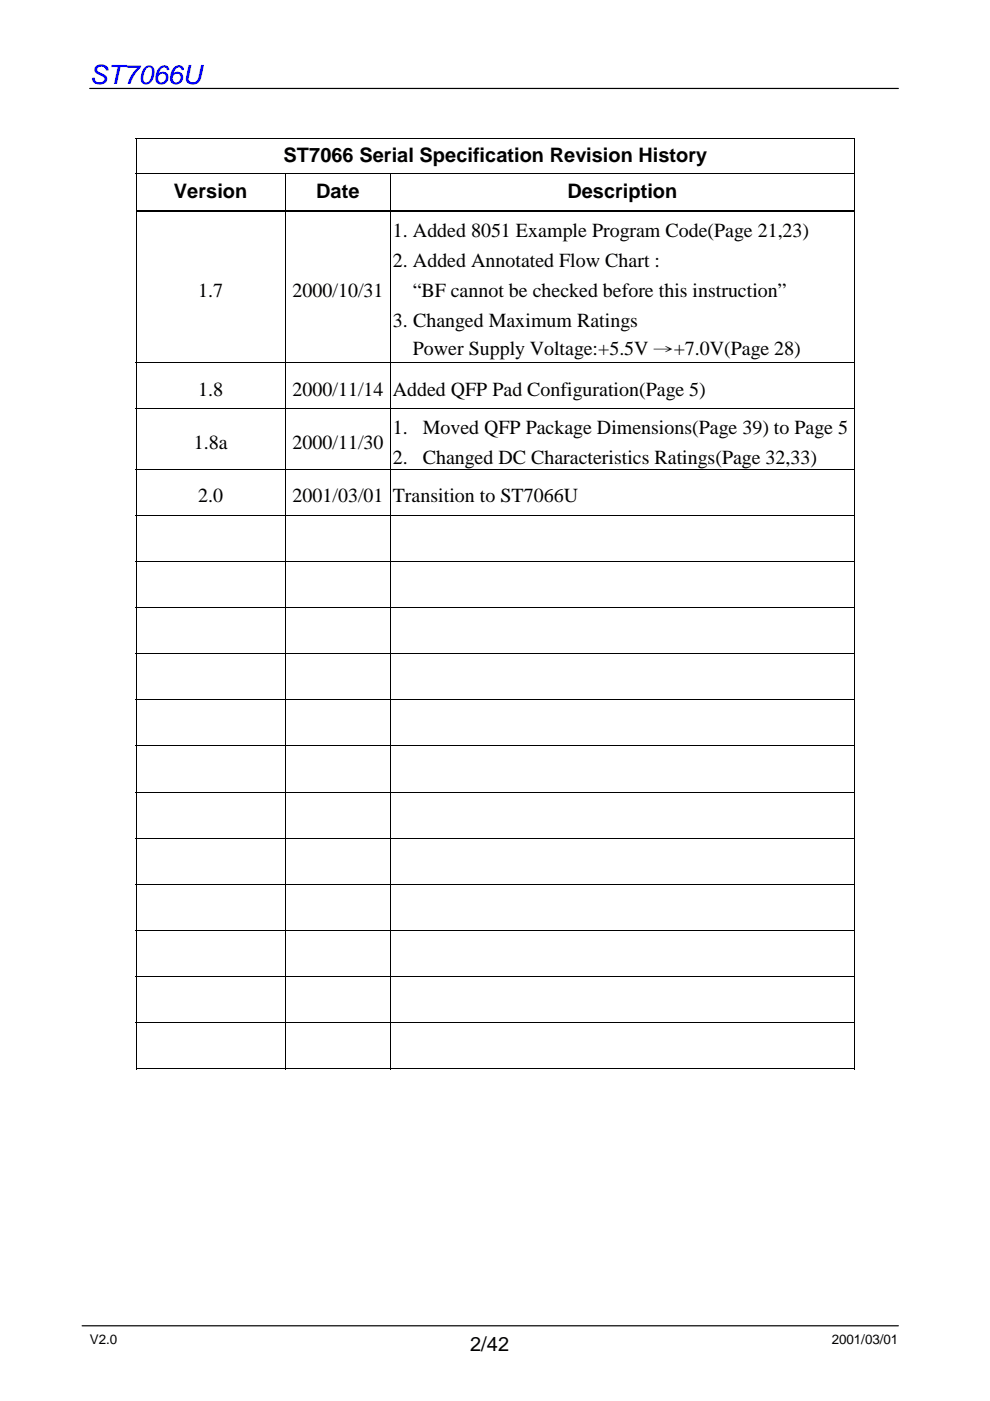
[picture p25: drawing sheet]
<svg xmlns="http://www.w3.org/2000/svg" width="210mm" height="297mm" viewBox="0 0 210 297" stroke-linecap="round" stroke-linejoin="round" font-family="sans-serif">
<defs><g id="words">
<text font-size="5.6" fill="#00f" x="19" y="17.9">ST7066U</text>
<g font-size="4.2">
<text x="60.1" y="34.4">ST7066 Serial Specification Revision History</text>
<text x="36.9" y="41.9">Version</text>
<text x="67.1" y="41.9">Date</text>
<text x="120.3" y="41.9">Description</text>
<text x="83.3" y="50.3">1. Added 8051 Example Program Code(Page 21,23)</text>
<text x="83.3" y="56.7">2. Added Annotated Flow Chart :</text>
<text x="42.1" y="63">1.7</text>
<text x="62" y="63">2000/10/31</text>
<text x="87.5" y="63">“BF cannot be checked before this instruction”</text>
<text x="83.3" y="69.4">3. Changed Maximum Ratings</text>
<text x="87.5" y="75.3">Power Supply Voltage:+5.5V →+7.0V(Page 28)</text>
<text x="42.1" y="83.9">1.8</text>
<text x="62" y="83.9">2000/11/14 Added QFP Pad Configuration(Page 5)</text>
<text x="41.1" y="95.2">1.8a</text>
<text x="62" y="95.2">2000/11/30</text>
<text x="83.3" y="92">1.</text>
<text x="89.6" y="92">Moved QFP Package Dimensions(Page 39) to Page 5</text>
<text x="83.3" y="98.4">2.</text>
<text x="89.6" y="98.4">Changed DC Characteristics Ratings(Page 32,33)</text>
<text x="42.1" y="106.5">2.0</text>
<text x="62" y="106.5">2001/03/01 Transition to ST7066U</text>
<text x="99.7" y="286.4">2/42</text>
</g>
<g font-size="2.8">
<text x="19" y="285">V2.0</text>
<text x="176.3" y="285">2001/03/01</text>
</g>
</g></defs>
<path d="M19 18.8h171.5M17.4 281.1h173.1" fill="none" stroke="#000" stroke-width=".25"/>
<g fill="none" stroke="#000" stroke-width=".21">
<path d="M28.8 29.5h152.5M28.8 36.8h152.5M28.8 29.5v7.2M28.8 36.9v7.5M60.6 36.9v7.5M82.8 36.9v7.5M181.2 29.5v7.2M181.2 36.9v7.5M28.8 45v31.8M28.9 44.5h31.6M28.9 44.9h31.6M60.6 45v31.8"/>
<path d="M61 44.5h21.7M61 44.9h21.7M82.8 45v31.8M83.2 44.5h98M83.2 44.9h98M181.2 45v31.8M28.8 76.8h152.5M28.8 76.9v9.6M60.6 76.9v9.6M82.8 76.9v9.6M181.2 76.9v9.6M28.8 86.6h152.5"/>
<path d="M28.8 99.5h152.5M28.8 86.7v12.7M28.8 99.6v9.6M60.6 86.7v12.7M60.6 99.6v9.6M82.8 86.7v12.7M82.8 99.6v9.6M181.2 86.7v12.7M181.2 99.6v9.6M28.8 109.3h152.5M28.8 119h152.5M28.8 109.3v9.7"/>
<path d="M28.8 119.1v9.6M60.6 109.3v9.7M60.6 119.1v9.6M82.8 109.3v9.7M82.8 119.1v9.6M181.2 109.3v9.7M181.2 119.1v9.6M28.8 128.8h152.5M28.8 138.6h152.5M28.8 128.9v9.6M28.8 138.7v9.6M60.6 128.9v9.6"/>
<path d="M60.6 138.7v9.6M82.8 128.9v9.6M82.8 138.7v9.6M181.2 128.9v9.6M181.2 138.7v9.6M28.8 148.4h152.5M28.8 158.2h152.5M28.8 148.5v9.6M28.8 158.2v9.7M60.6 148.5v9.6M60.6 158.2v9.7M82.8 148.5v9.6"/>
<path d="M82.8 158.2v9.7M181.2 148.5v9.6M181.2 158.2v9.7M28.8 167.9h152.5M28.8 177.7h152.5M28.8 168v9.6M28.8 177.8v9.6M60.6 168v9.6M60.6 177.8v9.6M82.8 168v9.6M82.8 177.8v9.6M181.2 168v9.6"/>
<path d="M181.2 177.8v9.6M28.8 187.5h152.5M28.8 197.3h152.5M28.8 187.6v9.6M28.8 197.4v9.6M60.6 187.6v9.6M60.6 197.4v9.6M82.8 187.6v9.6M82.8 197.4v9.6M181.2 187.6v9.6M181.2 197.4v9.6M28.8 207.1h152.5"/>
<path d="M28.8 216.8h152.5M28.8 207.1v9.6M28.8 216.9v9.8M60.6 207.1v9.6M60.6 216.9v9.8M82.8 207.1v9.6M82.8 216.9v9.8M181.2 207.1v9.6M181.2 216.9v9.8M28.9 226.6h31.6M60.7 226.6h22M82.9 226.6h98.3"/>
</g>
<path d="M28.8 44.4h.1v.6h-.1zM60.5 45h.2zM60.5 44.4h.5v.2h-.5zM60.5 44.8h.5v.2h-.5zM82.7 45h.2zM82.7 44.4h.5v.2h-.5zM82.7 44.8h.5v.2h-.5zM181.2 44.4h.1v.6h-.1z" fill="#000"/>
<use href="#words"/>
</svg>
